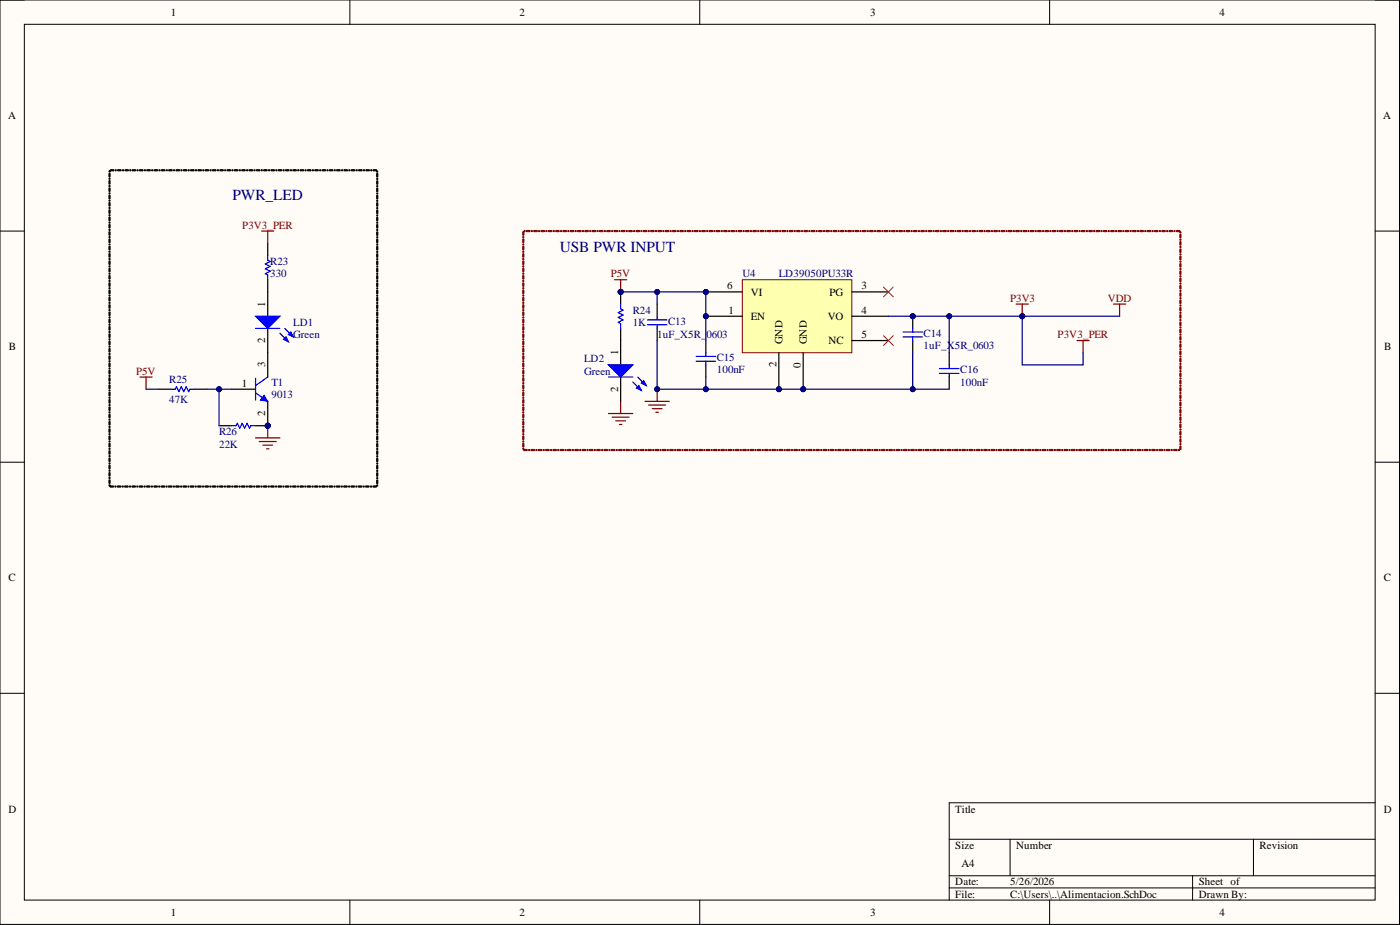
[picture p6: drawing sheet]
<svg xmlns="http://www.w3.org/2000/svg" width="292mm" height="193mm" viewBox="0 0 292 193" stroke-linecap="round" stroke-linejoin="round" font-family="sans-serif">
<defs><g id="words">
<g font-size="3.2" fill="#000080">
<text x="48.5" y="41.7">PWR_LED</text>
<text x="116.8" y="52.6">USB PWR INPUT</text>
</g>
<g font-size="2.3">
<text x="35.6" y="3.3">1</text>
<text x="108.4" y="3.3">2</text>
<text x="181.5" y="3.3">3</text>
<text x="254.4" y="3.3">4</text>
<text x="1.7" y="24.9">A</text>
<text x="288.6" y="24.9">A</text>
<text x="55.4" y="63.9" transform="rotate(-90 55.4 63.9)">1</text>
<text x="151.8" y="60.4">6</text>
<text x="152" y="65.5">1</text>
<text x="156.7" y="61.7">VI</text>
<text x="173.1" y="61.7">PG</text>
<text x="179.8" y="65.5">4</text>
<text x="179.8" y="60.4">3</text>
<text x="55.4" y="71.6" transform="rotate(-90 55.4 71.6)">2</text>
<text x="156.7" y="66.7">EN</text>
<text x="163.3" y="71.8" transform="rotate(-90 163.3 71.8)">GND</text>
<text x="168.3" y="71.8" transform="rotate(-90 168.3 71.8)">GND</text>
<text x="172.7" y="66.7">VO</text>
<text x="172.8" y="71.8">NC</text>
<text x="179.8" y="70.5">5</text>
<text x="1.9" y="73.1">B</text>
<text x="55.4" y="76.6" transform="rotate(-90 55.4 76.6)">3</text>
<text x="129" y="74.1" transform="rotate(-90 129 74.1)">1</text>
<text x="162" y="76.6" transform="rotate(-90 162 76.6)">2</text>
<text x="167.1" y="76.7" transform="rotate(-90 167.1 76.7)">0</text>
<text x="288.8" y="73.1">B</text>
<text x="50.4" y="80.7">1</text>
<text x="129" y="81.7" transform="rotate(-90 129 81.7)">2</text>
<text x="55.4" y="86.8" transform="rotate(-90 55.4 86.8)">2</text>
<text x="1.8" y="121.3">C</text>
<text x="288.7" y="121.3">C</text>
<text x="1.8" y="169.5">D</text>
<text x="199.3" y="169.5">Title</text>
<text x="288.7" y="169.5">D</text>
<text x="199.3" y="177.1">Size</text>
<text x="212" y="177.1">Number</text>
<text x="262.8" y="177.1">Revision</text>
<text x="199.3" y="184.7">Date:</text>
<text x="200.6" y="180.9">A4</text>
<text x="210.7" y="184.7">5/26/2026</text>
<text x="250.1" y="184.7">Sheet of</text>
<text x="35.6" y="191.1">1</text>
<text x="108.4" y="191.1">2</text>
<text x="181.5" y="191.1">3</text>
<text x="199.3" y="187.3">File:</text>
<text x="210.7" y="187.3">C:\Users\..\Alimentacion.SchDoc</text>
<text x="250.1" y="187.3">Drawn By:</text>
<text x="254.4" y="191.1">4</text>
</g>
<g font-size="2.3" fill="#800000">
<text x="50.5" y="47.7">P3V3_PER</text>
<text x="127.5" y="57.9">P5V</text>
<text x="210.7" y="62.9">P3V3</text>
<text x="231.1" y="62.9">VDD</text>
<text x="220.6" y="70.5">P3V3_PER</text>
<text x="28.4" y="78.2">P5V</text>
</g>
<g font-size="2.3" fill="#000080">
<text x="56.4" y="55.3">R23</text>
<text x="56.4" y="57.9">330</text>
<text x="154.9" y="57.9">U4</text>
<text x="162.5" y="57.9">LD39050PU33R</text>
<text x="132" y="65.5">R24</text>
<text x="61.2" y="68">LD1</text>
<text x="61.2" y="70.5">Green</text>
<text x="132" y="68">1K</text>
<text x="137.1" y="70.5">1uF_X5R_</text>
<text x="139.4" y="67.7">C13</text>
<text x="147.4" y="70.5">0603</text>
<text x="192.7" y="70.3">C14</text>
<text x="121.9" y="75.6">LD2</text>
<text x="149.6" y="75.4">C15</text>
<text x="149.6" y="77.9">100nF</text>
<text x="192.7" y="72.8">1uF_X5R_0603</text>
<text x="200.3" y="77.9">C16</text>
<text x="35.3" y="79.9">R25</text>
<text x="35.3" y="84">47K</text>
<text x="56.6" y="80.4">T1</text>
<text x="56.6" y="83">9013</text>
<text x="121.9" y="78.2">Green</text>
<text x="200.3" y="80.4">100nF</text>
<text x="45.7" y="90.8">R26</text>
<text x="45.7" y="93.4">22K</text>
</g>
</g></defs>
<path d="M0 0h292v192.8h-292z" fill-rule="evenodd" fill="#fffcf8"/>
<path d="M0 0h292v192.8h-292z" fill="none" stroke="#000" stroke-width=".21"/>
<path d="M5.1 5.1h281.8v182.7h-281.8z" fill-rule="evenodd" fill="#fffcf8"/>
<g fill="none" stroke="#000" stroke-width=".21">
<path d="M0 0h5.1M73 0v5.1M146 0v5.1M219 0v5.1M286.9 0h5.1v5.1M5.1 5.1h281.8v182.7h-281.8zM0 48.2h5.1M286.9 48.2h5.1M0 96.4h5.1M286.9 96.4h5.1M0 144.6h5.1M286.9 144.6h5.1"/>
<path d="M198 175.1h88.9M210.7 175.1v7.6M261.5 175.1v7.6M286.9 167.5h-88.9v20.3M73 187.8v5M146 187.8v5M198 182.7h88.9M198 185.2h88.9M219 187.8v5M248.8 182.7v5.1M292 187.8v5"/>
</g>
<path d="M212 63.4h2.6M213.3 63.4v2.6" fill="none" stroke="#800000" stroke-width=".25"/>
<circle cx="213.3" cy="66" r=".51" fill="#000080"/>
<circle cx="213.3" cy="66" r=".51" fill="none" stroke="#000080" stroke-width=".21"/>
<path d="M134.6 83.7h5M135.3 84.5h3.6M136.1 85.3h2M136.9 86h.5M137.1 81.2v2.5" fill="none" stroke="#800000" stroke-width=".25"/>
<circle cx="137.1" cy="81.2" r=".51" fill="#000080"/>
<circle cx="137.1" cy="81.2" r=".51" fill="none" stroke="#000080" stroke-width=".21"/>
<circle cx="190.4" cy="66" r=".51" fill="#000080"/>
<circle cx="190.4" cy="66" r=".51" fill="none" stroke="#000080" stroke-width=".21"/>
<path d="M190.4 66v2.5" fill="none" stroke="#000" stroke-width=".25"/>
<circle cx="190.4" cy="66" r=".51" fill="#000080"/>
<circle cx="190.4" cy="66" r=".51" fill="none" stroke="#000080" stroke-width=".21"/>
<path d="M147.3 71v2.6M147.3 76.1v2.6M190.4 71v2.6M198 73.6v2.5M198 78.7v2.5" fill="none" stroke="#000" stroke-width=".25"/>
<path d="M145.2 74.3h4.1M145.2 75.4h4.1M147.3 73.6v.7M147.3 75.4v.7M188.4 70.3h4.1M188.4 69.3h4.1M190.4 68.5v.8M190.4 70.3v.7M196 76.9h4.1M196 77.9h4.1M198 76.1v.8M198 77.9v.8" fill="none" stroke="#00f" stroke-width=".25"/>
<path d="M128.2 58.4h2.6M129.5 58.4v2.5" fill="none" stroke="#800000" stroke-width=".25"/>
<circle cx="129.5" cy="60.9" r=".51" fill="#000080"/>
<circle cx="129.5" cy="60.9" r=".51" fill="none" stroke="#000080" stroke-width=".21"/>
<path d="M232.3 63.4h2.6M233.6 63.4v2.6M127 86.3h5M127.7 87h3.6M128.5 87.8h2M129.2 88.6h.5M129.5 83.7v2.6" fill="none" stroke="#800000" stroke-width=".25"/>
<circle cx="129.5" cy="60.9" r=".51" fill="#000080"/>
<circle cx="129.5" cy="60.9" r=".51" fill="none" stroke="#000080" stroke-width=".21"/>
<path d="M129.5 60.9v2.5" fill="none" stroke="#000" stroke-width=".25"/>
<circle cx="129.5" cy="60.9" r=".51" fill="#000080"/>
<circle cx="129.5" cy="60.9" r=".51" fill="none" stroke="#000080" stroke-width=".21"/>
<path d="M129.5 68.5v2.5" fill="none" stroke="#000" stroke-width=".25"/>
<path d="M129.5 63.4v1l.5 .3-1 .5 1 .5-1 .5 1 .5-1 .5 .5 .3v1" fill="none" stroke="#00f" stroke-width=".25"/>
<circle cx="147.3" cy="66" r=".51" fill="#000080"/>
<circle cx="147.3" cy="66" r=".51" fill="none" stroke="#000080" stroke-width=".21"/>
<circle cx="162.5" cy="81.2" r=".51" fill="#000080"/>
<circle cx="162.5" cy="81.2" r=".51" fill="none" stroke="#000080" stroke-width=".21"/>
<circle cx="167.6" cy="81.2" r=".51" fill="#000080"/>
<circle cx="167.6" cy="81.2" r=".51" fill="none" stroke="#000080" stroke-width=".21"/>
<circle cx="147.3" cy="60.9" r=".51" fill="#000080"/>
<circle cx="147.3" cy="60.9" r=".51" fill="none" stroke="#000080" stroke-width=".21"/>
<path d="M154.9 58.4h22.8v15.2h-22.8z" fill-rule="evenodd" fill="#ffffb0"/>
<path d="M154.9 58.4h22.8v15.2h-22.8z" fill="none" stroke="#800000" stroke-width=".21"/>
<path d="M147.3 66h7.6" fill="none" stroke="#000" stroke-width=".25"/>
<circle cx="147.3" cy="66" r=".51" fill="#000080"/>
<circle cx="147.3" cy="66" r=".51" fill="none" stroke="#000080" stroke-width=".21"/>
<path d="M162.5 73.6v7.6" fill="none" stroke="#000" stroke-width=".25"/>
<circle cx="162.5" cy="81.2" r=".51" fill="#000080"/>
<circle cx="162.5" cy="81.2" r=".51" fill="none" stroke="#000080" stroke-width=".21"/>
<path d="M167.6 73.6v7.6M177.7 66h7.7M177.7 71h7.7" fill="none" stroke="#000" stroke-width=".25"/>
<circle cx="167.6" cy="81.2" r=".51" fill="#000080"/>
<circle cx="167.6" cy="81.2" r=".51" fill="none" stroke="#000080" stroke-width=".21"/>
<path d="M147.3 60.9h7.6" fill="none" stroke="#000" stroke-width=".25"/>
<circle cx="147.3" cy="60.9" r=".51" fill="#000080"/>
<circle cx="147.3" cy="60.9" r=".51" fill="none" stroke="#000080" stroke-width=".21"/>
<path d="M129.5 71v5.1M129.5 78.7v5M137.1 63.4v2.6M137.1 68.5v2.5M177.7 60.9h7.7" fill="none" stroke="#000" stroke-width=".25"/>
<path d="M135.1 67.7h4M135.1 66.7h4M137.1 66v.7M137.1 67.7v.8" fill="none" stroke="#00f" stroke-width=".25"/>
<path d="M184.3 59.9l2.1 2M186.4 59.9l-2.1 2" fill="none" stroke="#f00" stroke-width=".21"/>
<path d="M224.7 71h2.5M226 71v2.6" fill="none" stroke="#800000" stroke-width=".25"/>
<path d="M127 76.1h5l-2.5 2.6z" fill="#00f"/>
<path d="M127 76.1h5l-2.5 2.6zM132 79.7l1.8 1.8M133 78.7l1.8 1.7" fill="none" stroke="#00f" stroke-width=".25"/>
<path d="M132.8 80.9l.5-.5 .5 1.1z" fill="#00f"/>
<path d="M132.8 80.9l.5-.5 .5 1.1z" fill="none" stroke="#00f" stroke-width=".25"/>
<path d="M133.8 79.9l.5-.5 .5 1z" fill="#00f"/>
<path d="M55.9 53.3v1l.5 .3-1 .5 1 .5-1 .5 1 .5-1 .5 .5 .2v1.1M127 78.7h5M133.8 79.9l.5-.5 .5 1z" fill="none" stroke="#00f" stroke-width=".25"/>
<path d="M184.3 70l2.1 2.1M186.4 70l-2.1 2.1" fill="none" stroke="#f00" stroke-width=".21"/>
<path d="M55.9 50.7v2.6M55.9 58.4v7.6M55.9 68.5v5.1" fill="none" stroke="#000" stroke-width=".25"/>
<path d="M53.3 66h5.1l-2.5 2.5z" fill="#00f"/>
<path d="M53.3 66h5.1l-2.5 2.5zM58.4 69.5l1.8 1.8M59.4 68.5l1.8 1.8" fill="none" stroke="#00f" stroke-width=".25"/>
<path d="M59.2 70.8l.5-.5 .5 1z" fill="#00f"/>
<path d="M59.2 70.8l.5-.5 .5 1z" fill="none" stroke="#00f" stroke-width=".25"/>
<path d="M60.2 69.8l.5-.5 .5 1z" fill="#00f"/>
<path d="M53.3 68.5h5.1M60.2 69.8l.5-.5 .5 1z" fill="none" stroke="#00f" stroke-width=".25"/>
<path d="M53.3 91.3h5.1M54.1 92.1h3.5M54.8 92.9h2.1M55.6 93.6h.5M55.9 88.8v2.5" fill="none" stroke="#800000" stroke-width=".25"/>
<circle cx="55.9" cy="88.8" r=".51" fill="#000080"/>
<circle cx="55.9" cy="88.8" r=".51" fill="none" stroke="#000080" stroke-width=".21"/>
<circle cx="55.9" cy="88.8" r=".51" fill="#000080"/>
<circle cx="55.9" cy="88.8" r=".51" fill="none" stroke="#000080" stroke-width=".21"/>
<path d="M45.7 88.8h2.5M53.3 88.8h2.6" fill="none" stroke="#000" stroke-width=".25"/>
<circle cx="55.9" cy="88.8" r=".51" fill="#000080"/>
<circle cx="55.9" cy="88.8" r=".51" fill="none" stroke="#000080" stroke-width=".21"/>
<path d="M35.5 81.2h1.1l.2-.5 .5 1 .5-1 .5 1 .5-1 .6 1 .2-.5h1M48.2 88.8h1.1l.2-.5 .5 1 .5-1 .5 1 .5-1 .6 1 .2-.5h1" fill="none" stroke="#00f" stroke-width=".25"/>
<path d="M33 81.2h2.5M40.6 81.2h2.6" fill="none" stroke="#000" stroke-width=".25"/>
<circle cx="55.9" cy="88.8" r=".51" fill="#000080"/>
<circle cx="55.9" cy="88.8" r=".51" fill="none" stroke="#000080" stroke-width=".21"/>
<path d="M55.9 73.6v5.1M48.2 81.2h5.1M55.9 83.7v5.1" fill="none" stroke="#000" stroke-width=".25"/>
<circle cx="55.9" cy="88.8" r=".51" fill="#000080"/>
<circle cx="55.9" cy="88.8" r=".51" fill="none" stroke="#000080" stroke-width=".21"/>
<path d="M53.3 78.9v4.6M55.9 78.7l-2.6 1.7M53.3 82l2.6 1.7" fill="none" stroke="#00f" stroke-width=".25"/>
<path d="M55.1 82.5l.8 1.2-1.6-.2z" fill="#00f"/>
<path d="M55.1 82.5l.8 1.2-1.6-.2z" fill="none" stroke="#00f" stroke-width=".21"/>
<path d="M54.6 48.2h2.5M55.9 48.2v2.5M29.2 78.7h2.5M30.5 78.7v2.5" fill="none" stroke="#800000" stroke-width=".25"/>
<path d="M22.7 101.2a.15 .15 0 0 1 .3 0 .15 .15 0 0 1-.3 0zM22.8 100.1l.2 .1-.1 .7-.2-.2zM22.7 99.7a.15 .15 0 0 1 .3 0 .15 .15 0 0 1-.3 0zM22.8 98.6l.2 .1-.1 .6-.2-.1zM22.7 98.2a.15 .15 0 0 1 .3 0 .15 .15 0 0 1-.3 0zM22.8 97.1l.2 .1-.1 .6-.2-.1zM22.7 96.7a.15 .15 0 0 1 .3 0 .15 .15 0 0 1-.3 0zM22.8 95.6l.2 .1-.1 .6-.2-.1zM22.7 95.2a.15 .15 0 0 1 .3 0 .15 .15 0 0 1-.3 0zM22.8 94l.2 .1-.1 .7-.2-.2zM22.7 93.6a.15 .15 0 0 1 .3 0 .15 .15 0 0 1-.3 0zM22.8 92.5l.2 .1-.1 .6-.2-.1zM22.7 92.1a.15 .15 0 0 1 .3 0 .15 .15 0 0 1-.3 0zM22.8 91l.2 .1-.1 .6-.2-.1zM22.7 90.6a.15 .15 0 0 1 .3 0 .15 .15 0 0 1-.3 0zM22.8 89.5l.2 .1-.1 .6-.2-.1zM22.7 89.1a.15 .15 0 0 1 .3 0 .15 .15 0 0 1-.3 0zM22.8 88h.2l-.1 .7-.2-.1zM22.7 87.5a.15 .15 0 0 1 .3 0 .15 .15 0 0 1-.3 0zM22.8 86.4l.2 .1-.1 .7-.2-.2zM22.7 86a.15 .15 0 0 1 .3 0 .15 .15 0 0 1-.3 0zM22.8 84.9l.2 .1-.1 .6-.2-.1zM22.7 84.5a.15 .15 0 0 1 .3 0 .15 .15 0 0 1-.3 0zM22.8 83.4l.2 .1-.1 .6-.2-.1zM22.7 83a.15 .15 0 0 1 .3 0 .15 .15 0 0 1-.3 0zM22.8 81.9l.2 .1-.1 .6-.2-.1zM22.7 81.5a.15 .15 0 0 1 .3 0 .15 .15 0 0 1-.3 0zM22.8 80.3l.2 .1-.1 .7-.2-.2zM22.7 79.9a.15 .15 0 0 1 .3 0 .15 .15 0 0 1-.3 0zM22.8 78.8l.2 .1-.1 .6-.2-.1zM22.7 78.4a.15 .15 0 0 1 .3 0 .15 .15 0 0 1-.3 0zM22.8 77.3l.2 .1-.1 .6-.2-.1zM22.7 76.9a.15 .15 0 0 1 .3 0 .15 .15 0 0 1-.3 0zM22.8 75.8l.2 .1-.1 .6-.2-.1zM22.7 75.4a.15 .15 0 0 1 .3 0 .15 .15 0 0 1-.3 0zM22.8 74.3h.2l-.1 .7-.2-.1zM22.7 73.8a.15 .15 0 0 1 .3 0 .15 .15 0 0 1-.3 0zM22.8 72.7l.2 .1-.1 .7-.2-.2zM22.7 72.3a.15 .15 0 0 1 .3 0 .15 .15 0 0 1-.3 0zM22.8 71.2l.2 .1-.1 .6-.2-.1zM22.7 70.8a.15 .15 0 0 1 .3 0 .15 .15 0 0 1-.3 0zM22.8 69.7l.2 .1-.1 .6-.2-.1zM22.7 69.3a.15 .15 0 0 1 .3 0 .15 .15 0 0 1-.3 0zM22.8 68.2h.2l-.1 .7-.2-.1zM22.7 67.7a.15 .15 0 0 1 .3 0 .15 .15 0 0 1-.3 0zM22.8 66.6l.2 .1-.1 .7-.2-.2zM22.7 66.2a.15 .15 0 0 1 .3 0 .15 .15 0 0 1-.3 0zM22.8 65.1l.2 .1-.1 .6-.2-.1zM22.7 64.7a.15 .15 0 0 1 .3 0 .15 .15 0 0 1-.3 0zM22.8 63.6l.2 .1-.1 .6-.2-.1zM22.7 63.2a.15 .15 0 0 1 .3 0 .15 .15 0 0 1-.3 0zM22.8 62.1l.2 .1-.1 .6-.2-.1zM22.7 61.7a.15 .15 0 0 1 .3 0 .15 .15 0 0 1-.3 0zM22.8 60.5l.2 .1-.1 .7-.2-.2zM22.7 60.1a.15 .15 0 0 1 .3 0 .15 .15 0 0 1-.3 0zM22.8 59l.2 .1-.1 .6-.2-.1zM22.7 58.6a.15 .15 0 0 1 .3 0 .15 .15 0 0 1-.3 0zM22.8 57.5l.2 .1-.1 .6-.2-.1zM22.7 57.1a.15 .15 0 0 1 .3 0 .15 .15 0 0 1-.3 0zM22.8 56l.2 .1-.1 .6-.2-.1zM22.7 55.6a.15 .15 0 0 1 .3 0 .15 .15 0 0 1-.3 0zM22.8 54.5h.2l-.1 .7-.2-.1zM22.7 54a.15 .15 0 0 1 .3 0 .15 .15 0 0 1-.3 0zM22.8 52.9l.2 .1-.1 .7-.2-.2zM22.7 52.5a.15 .15 0 0 1 .3 0 .15 .15 0 0 1-.3 0zM22.8 51.4l.2 .1-.1 .6-.2-.1zM22.7 51a.15 .15 0 0 1 .3 0 .15 .15 0 0 1-.3 0zM22.8 49.9l.2 .1-.1 .6-.2-.1zM22.7 49.5a.15 .15 0 0 1 .3 0 .15 .15 0 0 1-.3 0zM22.8 48.4l.2 .1-.1 .6-.2-.1zM22.7 47.9a.15 .15 0 0 1 .3 0 .15 .15 0 0 1-.3 0zM22.8 46.8l.2 .1-.1 .7-.2-.2zM22.7 46.4a.15 .15 0 0 1 .3 0 .15 .15 0 0 1-.3 0zM22.8 45.3l.2 .1-.1 .6-.2-.1zM22.7 44.9a.15 .15 0 0 1 .3 0 .15 .15 0 0 1-.3 0zM22.8 43.8l.2 .1-.1 .6-.2-.1zM22.7 43.4a.15 .15 0 0 1 .3 0 .15 .15 0 0 1-.3 0zM22.8 42.3l.2 .1-.1 .6-.2-.1zM22.7 41.9a.15 .15 0 0 1 .3 0 .15 .15 0 0 1-.3 0zM22.8 40.8h.2l-.1 .7-.2-.2zM22.7 40.3a.15 .15 0 0 1 .3 0 .15 .15 0 0 1-.3 0zM22.8 39.2l.2 .1-.1 .7-.2-.2zM22.7 38.8a.15 .15 0 0 1 .3 0 .15 .15 0 0 1-.3 0zM22.8 37.7l.2 .1-.1 .6-.2-.1zM22.7 37.3a.15 .15 0 0 1 .3 0 .15 .15 0 0 1-.3 0zM22.8 36.2l.2 .1-.1 .6-.2-.1zM22.7 35.8a.15 .15 0 0 1 .3 0 .15 .15 0 0 1-.3 0zM23 35.4h.6l.2 .1-.7 .1zM24 35.5a.15 .15 0 0 1 .3 0 .15 .15 0 0 1-.3 0zM24.6 35.4h.6l.1 .1-.7 .1zM25.5 35.5a.15 .15 0 0 1 .3 0 .15 .15 0 0 1-.3 0zM26.1 35.4h.6l.1 .1-.6 .1zM27.1 35.5a.13 .13 0 0 1 .2 0 .13 .13 0 0 1-.2 0zM27.6 35.4h.6l.1 .1-.6 .1zM28.6 35.5a.13 .13 0 0 1 .2 0 .13 .13 0 0 1-.2 0zM29.1 35.4h.6l.1 .1-.6 .1zM30.1 35.5a.15 .15 0 0 1 .3 0 .15 .15 0 0 1-.3 0zM30.6 35.4h.6l.2 .1-.7 .1zM31.6 35.5a.15 .15 0 0 1 .3 0 .15 .15 0 0 1-.3 0zM32.2 35.4h.6l.1 .1-.6 .1zM33.2 35.5a.13 .13 0 0 1 .2 0 .13 .13 0 0 1-.2 0zM33.7 35.4h.6l.1 .1-.6 .1zM34.7 35.5a.13 .13 0 0 1 .2 0 .13 .13 0 0 1-.2 0zM35.2 35.4h.6l.1 .1-.6 .1zM36.2 35.5a.15 .15 0 0 1 .3 0 .15 .15 0 0 1-.3 0zM36.7 35.4h.6l.2 .1-.7 .1zM37.7 35.5a.15 .15 0 0 1 .3 0 .15 .15 0 0 1-.3 0zM38.3 35.4h.6l.1 .1-.6 .1zM39.2 35.5a.15 .15 0 0 1 .3 0 .15 .15 0 0 1-.3 0zM39.8 35.4h.6l.1 .1-.6 .1zM40.8 35.5a.13 .13 0 0 1 .2 0 .13 .13 0 0 1-.2 0zM41.3 35.4h.6l.1 .1-.6 .1zM42.3 35.5a.13 .13 0 0 1 .2 0 .13 .13 0 0 1-.2 0zM42.8 35.4h.6l.2 .1-.7 .1zM43.8 35.5a.15 .15 0 0 1 .3 0 .15 .15 0 0 1-.3 0zM44.4 35.4h.6l.1 .1-.7 .1zM45.3 35.5a.15 .15 0 0 1 .3 0 .15 .15 0 0 1-.3 0zM45.9 35.4h.6l.1 .1-.6 .1zM46.9 35.5a.13 .13 0 0 1 .2 0 .13 .13 0 0 1-.2 0zM47.4 35.4h.6l.1 .1-.6 .1zM48.4 35.5a.13 .13 0 0 1 .2 0 .13 .13 0 0 1-.2 0zM48.9 35.4h.6l.2 .1-.7 .1zM49.9 35.5a.15 .15 0 0 1 .3 0 .15 .15 0 0 1-.3 0zM50.5 35.4h.6l.1 .1-.7 .1zM51.4 35.5a.15 .15 0 0 1 .3 0 .15 .15 0 0 1-.3 0zM52 35.4h.6l.1 .1-.6 .1zM53 35.5a.13 .13 0 0 1 .2 0 .13 .13 0 0 1-.2 0zM53.5 35.4h.6l.1 .1-.6 .1zM54.5 35.5a.13 .13 0 0 1 .2 0 .13 .13 0 0 1-.2 0zM55 35.4h.6l.2 .1-.7 .1zM56 35.5a.15 .15 0 0 1 .3 0 .15 .15 0 0 1-.3 0zM56.6 35.4h.6l.1 .1-.7 .1zM57.5 35.5a.15 .15 0 0 1 .3 0 .15 .15 0 0 1-.3 0zM58.1 35.4h.6l.1 .1-.6 .1zM59.1 35.5a.13 .13 0 0 1 .2 0 .13 .13 0 0 1-.2 0zM59.6 35.4h.6l.1 .1-.6 .1zM60.6 35.5a.13 .13 0 0 1 .2 0 .13 .13 0 0 1-.2 0zM61.1 35.4h.6l.1 .1-.6 .1zM62.1 35.5a.15 .15 0 0 1 .3 0 .15 .15 0 0 1-.3 0zM62.6 35.4h.6l.2 .1-.7 .1zM63.6 35.5a.15 .15 0 0 1 .3 0 .15 .15 0 0 1-.3 0zM64.2 35.4h.6l.1 .1-.6 .1zM65.1 35.5a.15 .15 0 0 1 .3 0 .15 .15 0 0 1-.3 0zM65.7 35.4h.6l.1 .1-.6 .1zM66.7 35.5a.13 .13 0 0 1 .2 0 .13 .13 0 0 1-.2 0zM67.2 35.4h.6l.1 .1-.6 .1zM68.2 35.5a.13 .13 0 0 1 .2 0 .13 .13 0 0 1-.2 0zM68.7 35.4h.6l.2 .1-.7 .1zM69.7 35.5a.15 .15 0 0 1 .3 0 .15 .15 0 0 1-.3 0zM70.3 35.4h.6l.1 .1-.6 .1zM71.2 35.5a.15 .15 0 0 1 .3 0 .15 .15 0 0 1-.3 0zM71.8 35.4h.6l.1 .1-.6 .1zM72.8 35.5a.13 .13 0 0 1 .2 0 .13 .13 0 0 1-.2 0zM73.3 35.4h.6l.1 .1-.6 .1zM74.3 35.5a.13 .13 0 0 1 .2 0 .13 .13 0 0 1-.2 0zM74.8 35.4h.6l.2 .1-.7 .1zM75.8 35.5a.15 .15 0 0 1 .3 0 .15 .15 0 0 1-.3 0zM76.4 35.4h.6l.1 .1-.7 .1zM77.3 35.5a.15 .15 0 0 1 .3 0 .15 .15 0 0 1-.3 0zM77.9 35.4h.6l.1 .1-.6 .1zM78.6 35.8a.13 .13 0 0 1 .2 0 .13 .13 0 0 1-.2 0zM78.6 36.2l.2 .1-.1 .6-.1-.1zM78.6 37.3a.13 .13 0 0 1 .2 0 .13 .13 0 0 1-.2 0zM78.6 37.7l.2 .1-.1 .7-.1-.2zM78.6 38.8a.13 .13 0 0 1 .2 0 .13 .13 0 0 1-.2 0zM78.6 39.3l.2 .1-.1 .6-.1-.1zM78.6 40.4a.13 .13 0 0 1 .2 0 .13 .13 0 0 1-.2 0zM78.6 40.8l.2 .1-.1 .6-.1-.1zM78.6 41.9a.13 .13 0 0 1 .2 0 .13 .13 0 0 1-.2 0zM78.6 42.3l.2 .1-.1 .6-.1-.1zM78.6 43.4a.13 .13 0 0 1 .2 0 .13 .13 0 0 1-.2 0zM78.6 43.8l.2 .1-.1 .7-.1-.2zM78.6 44.9a.13 .13 0 0 1 .2 0 .13 .13 0 0 1-.2 0zM78.6 45.4h.2l-.1 .7-.1-.1zM78.6 46.5a.13 .13 0 0 1 .2 0 .13 .13 0 0 1-.2 0zM78.6 46.9l.2 .1-.1 .6-.1-.1zM78.6 48a.13 .13 0 0 1 .2 0 .13 .13 0 0 1-.2 0zM78.6 48.4l.2 .1-.1 .6-.1-.1zM78.6 49.5a.13 .13 0 0 1 .2 0 .13 .13 0 0 1-.2 0zM78.6 49.9l.2 .1-.1 .6-.1-.1zM78.6 51a.13 .13 0 0 1 .2 0 .13 .13 0 0 1-.2 0zM78.6 51.4l.2 .1-.1 .7-.1-.2zM78.6 52.5a.13 .13 0 0 1 .2 0 .13 .13 0 0 1-.2 0zM78.6 53l.2 .1-.1 .6-.1-.1zM78.6 54.1a.13 .13 0 0 1 .2 0 .13 .13 0 0 1-.2 0zM78.6 54.5l.2 .1-.1 .6-.1-.1zM78.6 55.6a.13 .13 0 0 1 .2 0 .13 .13 0 0 1-.2 0zM78.6 56l.2 .1-.1 .6-.1-.1zM78.6 57.1a.13 .13 0 0 1 .2 0 .13 .13 0 0 1-.2 0zM78.6 57.5l.2 .1-.1 .7-.1-.2zM78.6 58.6a.13 .13 0 0 1 .2 0 .13 .13 0 0 1-.2 0zM78.6 59.1h.2l-.1 .7-.1-.1zM78.6 60.2a.13 .13 0 0 1 .2 0 .13 .13 0 0 1-.2 0zM78.6 60.6l.2 .1-.1 .6-.1-.1zM78.6 61.7a.13 .13 0 0 1 .2 0 .13 .13 0 0 1-.2 0zM78.6 62.1l.2 .1-.1 .6-.1-.1zM78.6 63.2a.13 .13 0 0 1 .2 0 .13 .13 0 0 1-.2 0zM78.6 63.6l.2 .1-.1 .6-.1-.1zM78.6 64.7a.13 .13 0 0 1 .2 0 .13 .13 0 0 1-.2 0zM78.6 65.1l.2 .1-.1 .7-.1-.2zM78.6 66.3a.13 .13 0 0 1 .2 0 .13 .13 0 0 1-.2 0zM78.6 66.7l.2 .1-.1 .6-.1-.1zM78.6 67.8a.13 .13 0 0 1 .2 0 .13 .13 0 0 1-.2 0zM78.6 68.2l.2 .1-.1 .6-.1-.1zM78.6 69.3a.13 .13 0 0 1 .2 0 .13 .13 0 0 1-.2 0zM78.6 69.7l.2 .1-.1 .6-.1-.1zM78.6 70.8a.13 .13 0 0 1 .2 0 .13 .13 0 0 1-.2 0zM78.6 71.2l.2 .1-.1 .7-.1-.2zM78.6 72.3a.13 .13 0 0 1 .2 0 .13 .13 0 0 1-.2 0zM78.6 72.8l.2 .1-.1 .6-.1-.1zM78.6 73.9a.13 .13 0 0 1 .2 0 .13 .13 0 0 1-.2 0zM78.6 74.3l.2 .1-.1 .6-.1-.1zM78.6 75.4a.13 .13 0 0 1 .2 0 .13 .13 0 0 1-.2 0zM78.6 75.8l.2 .1-.1 .6-.1-.1zM78.6 76.9a.13 .13 0 0 1 .2 0 .13 .13 0 0 1-.2 0zM78.6 77.3l.2 .1-.1 .7-.1-.2zM78.6 78.4a.13 .13 0 0 1 .2 0 .13 .13 0 0 1-.2 0zM78.6 78.9h.2l-.1 .7-.1-.1zM78.6 80a.13 .13 0 0 1 .2 0 .13 .13 0 0 1-.2 0zM78.6 80.4l.2 .1-.1 .6-.1-.1zM78.6 81.5a.13 .13 0 0 1 .2 0 .13 .13 0 0 1-.2 0zM78.6 81.9l.2 .1-.1 .6-.1-.1zM78.6 83a.13 .13 0 0 1 .2 0 .13 .13 0 0 1-.2 0zM78.6 83.4l.2 .1-.1 .6-.1-.1zM78.6 84.5a.13 .13 0 0 1 .2 0 .13 .13 0 0 1-.2 0zM78.6 84.9l.2 .1-.1 .7-.1-.2zM78.6 86a.13 .13 0 0 1 .2 0 .13 .13 0 0 1-.2 0zM78.6 86.5l.2 .1-.1 .6-.1-.1zM78.6 87.6a.13 .13 0 0 1 .2 0 .13 .13 0 0 1-.2 0zM78.6 88l.2 .1-.1 .6-.1-.1zM78.6 89.1a.13 .13 0 0 1 .2 0 .13 .13 0 0 1-.2 0zM78.6 89.5l.2 .1-.1 .6-.1-.1zM78.6 90.6a.13 .13 0 0 1 .2 0 .13 .13 0 0 1-.2 0zM78.6 91l.2 .1-.1 .7-.1-.2zM78.6 92.1a.13 .13 0 0 1 .2 0 .13 .13 0 0 1-.2 0zM78.6 92.6h.2l-.1 .7-.1-.1zM78.6 93.7a.13 .13 0 0 1 .2 0 .13 .13 0 0 1-.2 0zM78.6 94.1l.2 .1-.1 .6-.1-.1zM78.6 95.2a.13 .13 0 0 1 .2 0 .13 .13 0 0 1-.2 0zM78.6 95.6l.2 .1-.1 .6-.1-.1zM78.6 96.7a.13 .13 0 0 1 .2 0 .13 .13 0 0 1-.2 0zM78.6 97.1l.2 .1-.1 .6-.1-.1zM78.6 98.2a.13 .13 0 0 1 .2 0 .13 .13 0 0 1-.2 0zM78.6 98.6l.2 .1-.1 .7-.1-.2zM78.6 99.8a.13 .13 0 0 1 .2 0 .13 .13 0 0 1-.2 0zM78.6 100.2l.2 .1-.1 .6-.1-.1zM78.6 101.3a.13 .13 0 0 1 .2 0 .13 .13 0 0 1-.2 0zM77.8 101.4h.6l.2 .1-.7 .1zM77.3 101.5a.13 .13 0 0 1 .2 0 .13 .13 0 0 1-.2 0zM76.3 101.4h.6l.1 .1-.6 .1zM75.8 101.5a.13 .13 0 0 1 .2 0 .13 .13 0 0 1-.2 0zM74.8 101.4h.6l.1 .1-.6 .1zM74.2 101.5a.15 .15 0 0 1 .3 0 .15 .15 0 0 1-.3 0zM73.3 101.4h.6l.1 .1-.7 .1zM72.7 101.5a.15 .15 0 0 1 .3 0 .15 .15 0 0 1-.3 0zM71.7 101.4h.6l.2 .1-.7 .1zM71.2 101.5a.13 .13 0 0 1 .2 0 .13 .13 0 0 1-.2 0zM70.2 101.4h.6l.1 .1-.6 .1zM69.7 101.5a.13 .13 0 0 1 .2 0 .13 .13 0 0 1-.2 0zM68.7 101.4h.6l.1 .1-.6 .1zM68.1 101.5a.15 .15 0 0 1 .3 0 .15 .15 0 0 1-.3 0zM67.2 101.4h.6l.1 .1-.6 .1zM66.6 101.5a.15 .15 0 0 1 .3 0 .15 .15 0 0 1-.3 0zM65.6 101.4h.6l.2 .1-.7 .1zM65.1 101.5a.13 .13 0 0 1 .2 0 .13 .13 0 0 1-.2 0zM64.1 101.4h.6l.1 .1-.6 .1zM63.6 101.5a.13 .13 0 0 1 .2 0 .13 .13 0 0 1-.2 0zM62.6 101.4h.6l.1 .1-.6 .1zM62 101.5a.15 .15 0 0 1 .3 0 .15 .15 0 0 1-.3 0zM61.1 101.4h.6l.1 .1-.6 .1zM60.5 101.5a.15 .15 0 0 1 .3 0 .15 .15 0 0 1-.3 0zM59.5 101.4h.6l.2 .1-.7 .1zM59 101.5a.15 .15 0 0 1 .3 0 .15 .15 0 0 1-.3 0zM58 101.4h.6l.1 .1-.6 .1zM57.5 101.5a.13 .13 0 0 1 .2 0 .13 .13 0 0 1-.2 0zM56.5 101.4h.6l.1 .1-.6 .1zM56 101.5a.13 .13 0 0 1 .2 0 .13 .13 0 0 1-.2 0zM55 101.4h.6l.1 .1-.6 .1zM54.4 101.5a.15 .15 0 0 1 .3 0 .15 .15 0 0 1-.3 0zM53.5 101.4h.6l.1 .1-.7 .1zM52.9 101.5a.15 .15 0 0 1 .3 0 .15 .15 0 0 1-.3 0zM51.9 101.4h.6l.2 .1-.7 .1zM51.4 101.5a.13 .13 0 0 1 .2 0 .13 .13 0 0 1-.2 0zM50.4 101.4h.6l.1 .1-.6 .1zM49.9 101.5a.13 .13 0 0 1 .2 0 .13 .13 0 0 1-.2 0zM48.9 101.4h.6l.1 .1-.6 .1zM48.3 101.5a.15 .15 0 0 1 .3 0 .15 .15 0 0 1-.3 0zM47.4 101.4h.6l.1 .1-.7 .1zM46.8 101.5a.15 .15 0 0 1 .3 0 .15 .15 0 0 1-.3 0zM45.8 101.4h.6l.2 .1-.7 .1zM45.3 101.5a.13 .13 0 0 1 .2 0 .13 .13 0 0 1-.2 0zM44.3 101.4h.6l.1 .1-.6 .1zM43.8 101.5a.13 .13 0 0 1 .2 0 .13 .13 0 0 1-.2 0zM42.8 101.4h.6l.1 .1-.6 .1zM42.2 101.5a.15 .15 0 0 1 .3 0 .15 .15 0 0 1-.3 0zM41.3 101.4h.6l.1 .1-.7 .1zM40.7 101.5a.15 .15 0 0 1 .3 0 .15 .15 0 0 1-.3 0zM39.7 101.4h.6l.2 .1-.7 .1zM39.2 101.5a.13 .13 0 0 1 .2 0 .13 .13 0 0 1-.2 0zM38.2 101.4h.6l.1 .1-.6 .1zM37.7 101.5a.13 .13 0 0 1 .2 0 .13 .13 0 0 1-.2 0zM36.7 101.4h.6l.1 .1-.6 .1zM36.1 101.5a.15 .15 0 0 1 .3 0 .15 .15 0 0 1-.3 0zM35.2 101.4h.6l.1 .1-.6 .1zM34.6 101.5a.15 .15 0 0 1 .3 0 .15 .15 0 0 1-.3 0zM33.6 101.4h.6l.2 .1-.7 .1zM33.1 101.5a.15 .15 0 0 1 .3 0 .15 .15 0 0 1-.3 0zM32.1 101.4h.6l.1 .1-.6 .1zM31.6 101.5a.13 .13 0 0 1 .2 0 .13 .13 0 0 1-.2 0zM30.6 101.4h.6l.1 .1-.6 .1zM30.1 101.5a.13 .13 0 0 1 .2 0 .13 .13 0 0 1-.2 0zM29.1 101.4h.6l.1 .1-.6 .1zM28.5 101.5a.15 .15 0 0 1 .3 0 .15 .15 0 0 1-.3 0zM27.5 101.4h.6l.2 .1-.7 .1zM27 101.5a.15 .15 0 0 1 .3 0 .15 .15 0 0 1-.3 0zM26 101.4h.6l.2 .1-.7 .1zM25.5 101.5a.13 .13 0 0 1 .2 0 .13 .13 0 0 1-.2 0zM24.5 101.4h.6l.1 .1-.6 .1zM24 101.5a.13 .13 0 0 1 .2 0 .13 .13 0 0 1-.2 0zM23 101.4h.6l.1 .1-.6 .1z" fill="#000" stroke="#000" stroke-width=".21"/>
<path d="M109.1 93.6a.13 .13 0 0 1 .2 0 .13 .13 0 0 1-.2 0zM109.1 92.5l.2 .1-.1 .6-.1-.1zM109.1 92.1a.13 .13 0 0 1 .2 0 .13 .13 0 0 1-.2 0zM109.1 91l.2 .1-.1 .6-.1-.1zM109.1 90.6a.13 .13 0 0 1 .2 0 .13 .13 0 0 1-.2 0zM109.1 89.5l.2 .1-.1 .6-.1-.1zM109.1 89.1a.13 .13 0 0 1 .2 0 .13 .13 0 0 1-.2 0zM109.1 88h.2l-.1 .7-.1-.1zM109.1 87.5a.13 .13 0 0 1 .2 0 .13 .13 0 0 1-.2 0zM109.1 86.4l.2 .1-.1 .7-.1-.2zM109.1 86a.13 .13 0 0 1 .2 0 .13 .13 0 0 1-.2 0zM109.1 84.9l.2 .1-.1 .6-.1-.1zM109.1 84.5a.13 .13 0 0 1 .2 0 .13 .13 0 0 1-.2 0zM109.1 83.4l.2 .1-.1 .6-.1-.1zM109.1 83a.13 .13 0 0 1 .2 0 .13 .13 0 0 1-.2 0zM109.1 81.9l.2 .1-.1 .6-.1-.1zM109.1 81.5a.13 .13 0 0 1 .2 0 .13 .13 0 0 1-.2 0zM109.1 80.3l.2 .1-.1 .7-.1-.2zM109.1 79.9a.13 .13 0 0 1 .2 0 .13 .13 0 0 1-.2 0zM109.1 78.8l.2 .1-.1 .6-.1-.1zM109.1 78.4a.13 .13 0 0 1 .2 0 .13 .13 0 0 1-.2 0zM109.1 77.3l.2 .1-.1 .6-.1-.1zM109.1 76.9a.13 .13 0 0 1 .2 0 .13 .13 0 0 1-.2 0zM109.1 75.8l.2 .1-.1 .6-.1-.1zM109.1 75.4a.13 .13 0 0 1 .2 0 .13 .13 0 0 1-.2 0zM109.1 74.3h.2l-.1 .7-.1-.1zM109.1 73.8a.13 .13 0 0 1 .2 0 .13 .13 0 0 1-.2 0zM109.1 72.7l.2 .1-.1 .7-.1-.2zM109.1 72.3a.13 .13 0 0 1 .2 0 .13 .13 0 0 1-.2 0zM109.1 71.2l.2 .1-.1 .6-.1-.1zM109.1 70.8a.13 .13 0 0 1 .2 0 .13 .13 0 0 1-.2 0zM109.1 69.7l.2 .1-.1 .6-.1-.1zM109.1 69.3a.13 .13 0 0 1 .2 0 .13 .13 0 0 1-.2 0zM109.1 68.2l.2 .1-.1 .6-.1-.1zM109.1 67.7a.13 .13 0 0 1 .2 0 .13 .13 0 0 1-.2 0zM109.1 66.6l.2 .1-.1 .7-.1-.2zM109.1 66.2a.13 .13 0 0 1 .2 0 .13 .13 0 0 1-.2 0zM109.1 65.1l.2 .1-.1 .6-.1-.1zM109.1 64.7a.13 .13 0 0 1 .2 0 .13 .13 0 0 1-.2 0zM109.1 63.6l.2 .1-.1 .6-.1-.1zM109.1 63.2a.13 .13 0 0 1 .2 0 .13 .13 0 0 1-.2 0zM109.1 62.1l.2 .1-.1 .6-.1-.1zM109.1 61.7a.13 .13 0 0 1 .2 0 .13 .13 0 0 1-.2 0zM109.1 60.6h.2l-.1 .7-.1-.1zM109.1 60.1a.13 .13 0 0 1 .2 0 .13 .13 0 0 1-.2 0zM109.1 59l.2 .1-.1 .7-.1-.2zM109.1 58.6a.13 .13 0 0 1 .2 0 .13 .13 0 0 1-.2 0zM109.1 57.5l.2 .1-.1 .6-.1-.1zM109.1 57.1a.13 .13 0 0 1 .2 0 .13 .13 0 0 1-.2 0zM109.1 56l.2 .1-.1 .6-.1-.1zM109.1 55.6a.13 .13 0 0 1 .2 0 .13 .13 0 0 1-.2 0zM109.1 54.5l.2 .1-.1 .6-.1-.1zM109.1 54a.13 .13 0 0 1 .2 0 .13 .13 0 0 1-.2 0zM109.1 52.9l.2 .1-.1 .7-.1-.2zM109.1 52.5a.13 .13 0 0 1 .2 0 .13 .13 0 0 1-.2 0zM109.1 51.4l.2 .1-.1 .6-.1-.1zM109.1 51a.13 .13 0 0 1 .2 0 .13 .13 0 0 1-.2 0zM109.1 49.9l.2 .1-.1 .6-.1-.1zM109.1 49.5a.13 .13 0 0 1 .2 0 .13 .13 0 0 1-.2 0zM109.1 48.4l.2 .1-.1 .6-.1-.1zM109.3 48.2a.15 .15 0 0 1 .3 0 .15 .15 0 0 1-.3 0zM109.9 48.1h.6l.1 .1-.6 .1zM110.8 48.2a.15 .15 0 0 1 .3 0 .15 .15 0 0 1-.3 0zM111.4 48.1h.6l.1 .1-.6 .1zM112.4 48.2a.13 .13 0 0 1 .2 0 .13 .13 0 0 1-.2 0zM112.9 48.1h.6l.1 .1-.6 .1zM113.9 48.2a.13 .13 0 0 1 .2 0 .13 .13 0 0 1-.2 0zM114.4 48.1h.6l.2 .1-.7 .1zM115.4 48.2a.15 .15 0 0 1 .3 0 .15 .15 0 0 1-.3 0zM116 48.1h.6l.1 .1-.7 .1zM116.9 48.2a.15 .15 0 0 1 .3 0 .15 .15 0 0 1-.3 0zM117.5 48.1h.6l.1 .1-.6 .1zM118.5 48.2a.13 .13 0 0 1 .2 0 .13 .13 0 0 1-.2 0zM119 48.1h.6l.1 .1-.6 .1zM120 48.2a.13 .13 0 0 1 .2 0 .13 .13 0 0 1-.2 0zM120.5 48.1h.6l.2 .1-.7 .1zM121.5 48.2a.15 .15 0 0 1 .3 0 .15 .15 0 0 1-.3 0zM122.1 48.1h.5l.2 .1-.7 .1zM123 48.2a.15 .15 0 0 1 .3 0 .15 .15 0 0 1-.3 0zM123.6 48.1h.6l.1 .1-.6 .1zM124.6 48.2a.13 .13 0 0 1 .2 0 .13 .13 0 0 1-.2 0zM125.1 48.1h.6l.1 .1-.6 .1zM126.1 48.2a.13 .13 0 0 1 .2 0 .13 .13 0 0 1-.2 0zM126.6 48.1h.6l.1 .1-.6 .1zM127.6 48.2a.15 .15 0 0 1 .3 0 .15 .15 0 0 1-.3 0zM128.2 48.1h.6l.1 .1-.7 .1zM129.1 48.2a.15 .15 0 0 1 .3 0 .15 .15 0 0 1-.3 0zM129.7 48.1h.6l.1 .1-.6 .1zM130.7 48.2a.13 .13 0 0 1 .2 0 .13 .13 0 0 1-.2 0zM131.2 48.1h.6l.1 .1-.6 .1zM132.2 48.2a.13 .13 0 0 1 .2 0 .13 .13 0 0 1-.2 0zM132.7 48.1h.6l.1 .1-.6 .1zM133.7 48.2a.15 .15 0 0 1 .3 0 .15 .15 0 0 1-.3 0zM134.2 48.1h.6l.2 .1-.7 .1zM135.2 48.2a.15 .15 0 0 1 .3 0 .15 .15 0 0 1-.3 0zM135.8 48.1h.6l.1 .1-.6 .1zM136.7 48.2a.15 .15 0 0 1 .3 0 .15 .15 0 0 1-.3 0zM137.3 48.1h.6l.1 .1-.6 .1zM138.3 48.2a.13 .13 0 0 1 .2 0 .13 .13 0 0 1-.2 0zM138.8 48.1h.6l.1 .1-.6 .1zM139.8 48.2a.15 .15 0 0 1 .3 0 .15 .15 0 0 1-.3 0zM140.3 48.1h.6l.2 .1-.7 .1zM141.3 48.2a.15 .15 0 0 1 .3 0 .15 .15 0 0 1-.3 0zM141.9 48.1h.6l.1 .1-.6 .1zM142.8 48.2a.15 .15 0 0 1 .3 0 .15 .15 0 0 1-.3 0zM143.4 48.1h.6l.1 .1-.6 .1zM144.4 48.2a.13 .13 0 0 1 .2 0 .13 .13 0 0 1-.2 0zM144.9 48.1h.6l.1 .1-.6 .1zM145.9 48.2a.13 .13 0 0 1 .2 0 .13 .13 0 0 1-.2 0zM146.4 48.1h.6l.2 .1-.7 .1zM147.4 48.2a.15 .15 0 0 1 .3 0 .15 .15 0 0 1-.3 0zM148 48.1h.6l.1 .1-.7 .1zM148.9 48.2a.15 .15 0 0 1 .3 0 .15 .15 0 0 1-.3 0zM149.5 48.1h.6l.1 .1-.6 .1zM150.5 48.2a.13 .13 0 0 1 .2 0 .13 .13 0 0 1-.2 0zM151 48.1h.6l.1 .1-.6 .1zM152 48.2a.13 .13 0 0 1 .2 0 .13 .13 0 0 1-.2 0zM152.5 48.1h.6l.2 .1-.7 .1zM153.5 48.2a.15 .15 0 0 1 .3 0 .15 .15 0 0 1-.3 0zM154.1 48.1h.6l.1 .1-.7 .1zM155 48.2a.15 .15 0 0 1 .3 0 .15 .15 0 0 1-.3 0zM155.6 48.1h.6l.1 .1-.6 .1zM156.6 48.2a.13 .13 0 0 1 .2 0 .13 .13 0 0 1-.2 0zM157.1 48.1h.6l.1 .1-.6 .1zM158.1 48.2a.13 .13 0 0 1 .2 0 .13 .13 0 0 1-.2 0zM158.6 48.1h.6l.1 .1-.6 .1zM159.6 48.2a.15 .15 0 0 1 .3 0 .15 .15 0 0 1-.3 0zM160.1 48.1h.6l.2 .1-.7 .1zM161.1 48.2a.15 .15 0 0 1 .3 0 .15 .15 0 0 1-.3 0zM161.7 48.1h.6l.1 .1-.6 .1zM162.6 48.2a.15 .15 0 0 1 .3 0 .15 .15 0 0 1-.3 0zM163.2 48.1h.6l.1 .1-.6 .1zM164.2 48.2a.13 .13 0 0 1 .2 0 .13 .13 0 0 1-.2 0zM164.7 48.1h.6l.1 .1-.6 .1zM165.7 48.2a.13 .13 0 0 1 .2 0 .13 .13 0 0 1-.2 0zM166.2 48.1h.6l.2 .1-.7 .1zM167.2 48.2a.15 .15 0 0 1 .3 0 .15 .15 0 0 1-.3 0zM167.8 48.1h.6l.1 .1-.6 .1zM168.7 48.2a.15 .15 0 0 1 .3 0 .15 .15 0 0 1-.3 0zM169.3 48.1h.6l.1 .1-.6 .1zM170.3 48.2a.13 .13 0 0 1 .2 0 .13 .13 0 0 1-.2 0zM170.8 48.1h.6l.1 .1-.6 .1zM171.8 48.2a.13 .13 0 0 1 .2 0 .13 .13 0 0 1-.2 0zM172.3 48.1h.6l.2 .1-.7 .1zM173.3 48.2a.15 .15 0 0 1 .3 0 .15 .15 0 0 1-.3 0zM173.9 48.1h.6l.1 .1-.7 .1zM174.8 48.2a.15 .15 0 0 1 .3 0 .15 .15 0 0 1-.3 0zM175.4 48.1h.6l.1 .1-.6 .1zM176.4 48.2a.13 .13 0 0 1 .2 0 .13 .13 0 0 1-.2 0zM176.9 48.1h.6l.1 .1-.6 .1zM177.9 48.2a.13 .13 0 0 1 .2 0 .13 .13 0 0 1-.2 0zM178.4 48.1h.6l.2 .1-.7 .1zM179.4 48.2a.15 .15 0 0 1 .3 0 .15 .15 0 0 1-.3 0zM180 48.1h.5l.2 .1-.7 .1zM180.9 48.2a.15 .15 0 0 1 .3 0 .15 .15 0 0 1-.3 0zM181.5 48.1h.6l.1 .1-.6 .1zM182.5 48.2a.13 .13 0 0 1 .2 0 .13 .13 0 0 1-.2 0zM183 48.1h.6l.1 .1-.6 .1zM184 48.2a.13 .13 0 0 1 .2 0 .13 .13 0 0 1-.2 0zM184.5 48.1h.6l.1 .1-.6 .1zM185.5 48.2a.15 .15 0 0 1 .3 0 .15 .15 0 0 1-.3 0zM186 48.1h.6l.2 .1-.7 .1zM187 48.2a.15 .15 0 0 1 .3 0 .15 .15 0 0 1-.3 0zM187.6 48.1h.6l.1 .1-.6 .1zM188.5 48.2a.15 .15 0 0 1 .3 0 .15 .15 0 0 1-.3 0zM189.1 48.1h.6l.1 .1-.6 .1zM190.1 48.2a.13 .13 0 0 1 .2 0 .13 .13 0 0 1-.2 0zM190.6 48.1h.6l.1 .1-.6 .1zM191.6 48.2a.15 .15 0 0 1 .3 0 .15 .15 0 0 1-.3 0zM192.1 48.1h.6l.2 .1-.7 .1zM193.1 48.2a.15 .15 0 0 1 .3 0 .15 .15 0 0 1-.3 0zM193.7 48.1h.6l.1 .1-.6 .1zM194.7 48.2a.13 .13 0 0 1 .2 0 .13 .13 0 0 1-.2 0zM195.2 48.1h.6l.1 .1-.6 .1zM196.2 48.2a.13 .13 0 0 1 .2 0 .13 .13 0 0 1-.2 0zM196.7 48.1h.6l.1 .1-.6 .1zM197.7 48.2a.15 .15 0 0 1 .3 0 .15 .15 0 0 1-.3 0zM198.2 48.1h.6l.2 .1-.7 .1zM199.2 48.2a.15 .15 0 0 1 .3 0 .15 .15 0 0 1-.3 0zM199.8 48.1h.6l.1 .1-.6 .1zM200.7 48.2a.15 .15 0 0 1 .3 0 .15 .15 0 0 1-.3 0zM201.3 48.1h.6l.1 .1-.6 .1zM202.3 48.2a.13 .13 0 0 1 .2 0 .13 .13 0 0 1-.2 0zM202.8 48.1h.6l.1 .1-.6 .1zM203.8 48.2a.13 .13 0 0 1 .2 0 .13 .13 0 0 1-.2 0zM204.3 48.1h.6l.2 .1-.7 .1zM205.3 48.2a.15 .15 0 0 1 .3 0 .15 .15 0 0 1-.3 0zM205.9 48.1h.6l.1 .1-.6 .1zM206.8 48.2a.15 .15 0 0 1 .3 0 .15 .15 0 0 1-.3 0zM207.4 48.1h.6l.1 .1-.6 .1zM208.4 48.2a.13 .13 0 0 1 .2 0 .13 .13 0 0 1-.2 0zM208.9 48.1h.6l.1 .1-.6 .1zM209.9 48.2a.13 .13 0 0 1 .2 0 .13 .13 0 0 1-.2 0zM210.4 48.1h.6l.2 .1-.7 .1zM211.4 48.2a.15 .15 0 0 1 .3 0 .15 .15 0 0 1-.3 0zM212 48.1h.6l.1 .1-.7 .1zM212.9 48.2a.15 .15 0 0 1 .3 0 .15 .15 0 0 1-.3 0zM213.5 48.1h.6l.1 .1-.6 .1zM214.5 48.2a.13 .13 0 0 1 .2 0 .13 .13 0 0 1-.2 0zM215 48.1h.6l.1 .1-.6 .1zM216 48.2a.13 .13 0 0 1 .2 0 .13 .13 0 0 1-.2 0zM216.5 48.1h.6l.1 .1-.6 .1zM217.5 48.2a.15 .15 0 0 1 .3 0 .15 .15 0 0 1-.3 0zM218 48.1h.6l.2 .1-.7 .1zM219 48.2a.15 .15 0 0 1 .3 0 .15 .15 0 0 1-.3 0zM219.6 48.1h.6l.1 .1-.6 .1zM220.5 48.2a.15 .15 0 0 1 .3 0 .15 .15 0 0 1-.3 0zM221.1 48.1h.6l.1 .1-.6 .1zM222.1 48.2a.13 .13 0 0 1 .2 0 .13 .13 0 0 1-.2 0zM222.6 48.1h.6l.1 .1-.6 .1zM223.6 48.2a.15 .15 0 0 1 .3 0 .15 .15 0 0 1-.3 0zM224.1 48.1h.6l.2 .1-.7 .1zM225.1 48.2a.15 .15 0 0 1 .3 0 .15 .15 0 0 1-.3 0zM225.7 48.1h.6l.1 .1-.6 .1zM226.6 48.2a.15 .15 0 0 1 .3 0 .15 .15 0 0 1-.3 0zM227.2 48.1h.6l.1 .1-.6 .1zM228.2 48.2a.13 .13 0 0 1 .2 0 .13 .13 0 0 1-.2 0zM228.7 48.1h.6l.1 .1-.6 .1zM229.7 48.2a.13 .13 0 0 1 .2 0 .13 .13 0 0 1-.2 0zM230.2 48.1h.6l.2 .1-.7 .1zM231.2 48.2a.15 .15 0 0 1 .3 0 .15 .15 0 0 1-.3 0zM231.8 48.1h.6l.1 .1-.7 .1zM232.7 48.2a.15 .15 0 0 1 .3 0 .15 .15 0 0 1-.3 0zM233.3 48.1h.6l.1 .1-.6 .1zM234.3 48.2a.13 .13 0 0 1 .2 0 .13 .13 0 0 1-.2 0zM234.8 48.1h.6l.1 .1-.6 .1zM235.8 48.2a.13 .13 0 0 1 .2 0 .13 .13 0 0 1-.2 0zM236.3 48.1h.6l.2 .1-.7 .1zM237.3 48.2a.15 .15 0 0 1 .3 0 .15 .15 0 0 1-.3 0zM237.9 48.1h.6l.1 .1-.7 .1zM238.8 48.2a.15 .15 0 0 1 .3 0 .15 .15 0 0 1-.3 0zM239.4 48.1h.6l.1 .1-.6 .1zM240.4 48.2a.13 .13 0 0 1 .2 0 .13 .13 0 0 1-.2 0zM240.9 48.1h.6l.1 .1-.6 .1zM241.9 48.2a.13 .13 0 0 1 .2 0 .13 .13 0 0 1-.2 0zM242.4 48.1h.6l.1 .1-.6 .1zM243.4 48.2a.15 .15 0 0 1 .3 0 .15 .15 0 0 1-.3 0zM243.9 48.1h.6l.2 .1-.7 .1zM244.9 48.2a.15 .15 0 0 1 .3 0 .15 .15 0 0 1-.3 0zM245.5 48.1h.6l.1 .1-.6 .1zM246.2 48.5a.13 .13 0 0 1 .2 0 .13 .13 0 0 1-.2 0zM246.2 48.9l.2 .1-.1 .6-.1-.1zM246.2 50a.13 .13 0 0 1 .2 0 .13 .13 0 0 1-.2 0zM246.2 50.4l.2 .1-.1 .7-.1-.2zM246.2 51.5a.13 .13 0 0 1 .2 0 .13 .13 0 0 1-.2 0zM246.2 52h.2l-.1 .7-.1-.1zM246.2 53.1a.13 .13 0 0 1 .2 0 .13 .13 0 0 1-.2 0zM246.2 53.5l.2 .1-.1 .6-.1-.1zM246.2 54.6a.13 .13 0 0 1 .2 0 .13 .13 0 0 1-.2 0zM246.2 55l.2 .1-.1 .6-.1-.1zM246.2 56.1a.13 .13 0 0 1 .2 0 .13 .13 0 0 1-.2 0zM246.2 56.5l.2 .1-.1 .7-.1-.2zM246.2 57.6a.13 .13 0 0 1 .2 0 .13 .13 0 0 1-.2 0zM246.2 58.1h.2l-.1 .7-.1-.1zM246.2 59.2a.13 .13 0 0 1 .2 0 .13 .13 0 0 1-.2 0zM246.2 59.6l.2 .1-.1 .6-.1-.1zM246.2 60.7a.13 .13 0 0 1 .2 0 .13 .13 0 0 1-.2 0zM246.2 61.1l.2 .1-.1 .6-.1-.1zM246.2 62.2a.13 .13 0 0 1 .2 0 .13 .13 0 0 1-.2 0zM246.2 62.6l.2 .1-.1 .6-.1-.1zM246.2 63.7a.13 .13 0 0 1 .2 0 .13 .13 0 0 1-.2 0zM246.2 64.1l.2 .1-.1 .7-.1-.2zM246.2 65.3a.13 .13 0 0 1 .2 0 .13 .13 0 0 1-.2 0zM246.2 65.7l.2 .1-.1 .6-.1-.1zM246.2 66.8a.13 .13 0 0 1 .2 0 .13 .13 0 0 1-.2 0zM246.2 67.2l.2 .1-.1 .6-.1-.1zM246.2 68.3a.13 .13 0 0 1 .2 0 .13 .13 0 0 1-.2 0zM246.2 68.7l.2 .1-.1 .6-.1-.1zM246.2 69.8a.13 .13 0 0 1 .2 0 .13 .13 0 0 1-.2 0zM246.2 70.2l.2 .1-.1 .7-.1-.2zM246.2 71.3a.13 .13 0 0 1 .2 0 .13 .13 0 0 1-.2 0zM246.2 71.8h.2l-.1 .7-.1-.1zM246.2 72.9a.13 .13 0 0 1 .2 0 .13 .13 0 0 1-.2 0zM246.2 73.3l.2 .1-.1 .6-.1-.1zM246.2 74.4a.13 .13 0 0 1 .2 0 .13 .13 0 0 1-.2 0zM246.2 74.8l.2 .1-.1 .6-.1-.1zM246.2 75.9a.13 .13 0 0 1 .2 0 .13 .13 0 0 1-.2 0zM246.2 76.3l.2 .1-.1 .7-.1-.2zM246.2 77.4a.13 .13 0 0 1 .2 0 .13 .13 0 0 1-.2 0zM246.2 77.8l.2 .1-.1 .7-.1-.2zM246.2 79a.13 .13 0 0 1 .2 0 .13 .13 0 0 1-.2 0zM246.2 79.4l.2 .1-.1 .6-.1-.1zM246.2 80.5a.13 .13 0 0 1 .2 0 .13 .13 0 0 1-.2 0zM246.2 80.9l.2 .1-.1 .6-.1-.1zM246.2 82a.13 .13 0 0 1 .2 0 .13 .13 0 0 1-.2 0zM246.2 82.4l.2 .1-.1 .6-.1-.1zM246.2 83.5a.13 .13 0 0 1 .2 0 .13 .13 0 0 1-.2 0zM246.2 83.9l.2 .1-.1 .7-.1-.2zM246.2 85a.13 .13 0 0 1 .2 0 .13 .13 0 0 1-.2 0zM246.2 85.5l.2 .1-.1 .6-.1-.1zM246.2 86.6a.13 .13 0 0 1 .2 0 .13 .13 0 0 1-.2 0zM246.2 87l.2 .1-.1 .6-.1-.1zM246.2 88.1a.13 .13 0 0 1 .2 0 .13 .13 0 0 1-.2 0zM246.2 88.5l.2 .1-.1 .6-.1-.1zM246.2 89.6a.13 .13 0 0 1 .2 0 .13 .13 0 0 1-.2 0zM246.2 90l.2 .1-.1 .7-.1-.2zM246.2 91.1a.13 .13 0 0 1 .2 0 .13 .13 0 0 1-.2 0zM246.2 91.6h.2l-.1 .7-.1-.1zM246.2 92.7a.13 .13 0 0 1 .2 0 .13 .13 0 0 1-.2 0zM246.2 93.1l.2 .1-.1 .6-.1-.1zM245.9 93.9a.13 .13 0 0 1 .2 0 .13 .13 0 0 1-.2 0zM244.9 93.8h.6l.1 .1-.6 .1zM244.4 93.9a.13 .13 0 0 1 .2 0 .13 .13 0 0 1-.2 0zM243.4 93.8h.6l.1 .1-.6 .1zM242.8 93.9a.15 .15 0 0 1 .3 0 .15 .15 0 0 1-.3 0zM241.9 93.8h.5l.2 .1-.7 .1zM241.3 93.9a.15 .15 0 0 1 .3 0 .15 .15 0 0 1-.3 0zM240.3 93.8h.6l.2 .1-.7 .1zM239.8 93.9a.13 .13 0 0 1 .2 0 .13 .13 0 0 1-.2 0zM238.8 93.8h.6l.1 .1-.6 .1zM238.3 93.9a.13 .13 0 0 1 .2 0 .13 .13 0 0 1-.2 0zM237.3 93.8h.6l.1 .1-.6 .1zM236.7 93.9a.15 .15 0 0 1 .3 0 .15 .15 0 0 1-.3 0zM235.8 93.8h.6l.1 .1-.7 .1zM235.2 93.9a.15 .15 0 0 1 .3 0 .15 .15 0 0 1-.3 0zM234.2 93.8h.6l.2 .1-.7 .1zM233.7 93.9a.13 .13 0 0 1 .2 0 .13 .13 0 0 1-.2 0zM232.7 93.8h.6l.1 .1-.6 .1zM232.2 93.9a.13 .13 0 0 1 .2 0 .13 .13 0 0 1-.2 0zM231.2 93.8h.6l.1 .1-.6 .1zM230.6 93.9a.15 .15 0 0 1 .3 0 .15 .15 0 0 1-.3 0zM229.7 93.8h.6l.1 .1-.6 .1zM229.1 93.9a.15 .15 0 0 1 .3 0 .15 .15 0 0 1-.3 0zM228.1 93.8h.6l.2 .1-.7 .1zM227.6 93.9a.13 .13 0 0 1 .2 0 .13 .13 0 0 1-.2 0zM226.6 93.8h.6l.1 .1-.6 .1zM226.1 93.9a.13 .13 0 0 1 .2 0 .13 .13 0 0 1-.2 0zM225.1 93.8h.6l.1 .1-.6 .1zM224.5 93.9a.15 .15 0 0 1 .3 0 .15 .15 0 0 1-.3 0zM223.6 93.8h.6l.1 .1-.6 .1zM223 93.9a.15 .15 0 0 1 .3 0 .15 .15 0 0 1-.3 0zM222 93.8h.6l.2 .1-.7 .1zM221.5 93.9a.13 .13 0 0 1 .2 0 .13 .13 0 0 1-.2 0zM220.5 93.8h.6l.1 .1-.6 .1zM220 93.9a.13 .13 0 0 1 .2 0 .13 .13 0 0 1-.2 0zM219 93.8h.6l.1 .1-.6 .1zM218.4 93.9a.15 .15 0 0 1 .3 0 .15 .15 0 0 1-.3 0zM217.5 93.8h.6l.1 .1-.6 .1zM216.9 93.9a.15 .15 0 0 1 .3 0 .15 .15 0 0 1-.3 0zM215.9 93.8h.6l.2 .1-.7 .1zM215.4 93.9a.15 .15 0 0 1 .3 0 .15 .15 0 0 1-.3 0zM214.4 93.8h.6l.1 .1-.6 .1zM213.9 93.9a.13 .13 0 0 1 .2 0 .13 .13 0 0 1-.2 0zM212.9 93.8h.6l.1 .1-.6 .1zM212.4 93.9a.13 .13 0 0 1 .2 0 .13 .13 0 0 1-.2 0zM211.4 93.8h.6l.1 .1-.6 .1zM210.8 93.9a.15 .15 0 0 1 .3 0 .15 .15 0 0 1-.3 0zM209.9 93.8h.5l.2 .1-.7 .1zM209.3 93.9a.15 .15 0 0 1 .3 0 .15 .15 0 0 1-.3 0zM208.3 93.8h.6l.2 .1-.7 .1zM207.8 93.9a.13 .13 0 0 1 .2 0 .13 .13 0 0 1-.2 0zM206.8 93.8h.6l.1 .1-.6 .1zM206.3 93.9a.13 .13 0 0 1 .2 0 .13 .13 0 0 1-.2 0zM205.3 93.8h.6l.1 .1-.6 .1zM204.7 93.9a.15 .15 0 0 1 .3 0 .15 .15 0 0 1-.3 0zM203.8 93.8h.6l.1 .1-.7 .1zM203.2 93.9a.15 .15 0 0 1 .3 0 .15 .15 0 0 1-.3 0zM202.2 93.8h.6l.2 .1-.7 .1zM201.7 93.9a.13 .13 0 0 1 .2 0 .13 .13 0 0 1-.2 0zM200.7 93.8h.6l.1 .1-.6 .1zM200.2 93.9a.13 .13 0 0 1 .2 0 .13 .13 0 0 1-.2 0zM199.2 93.8h.6l.1 .1-.6 .1zM198.6 93.9a.15 .15 0 0 1 .3 0 .15 .15 0 0 1-.3 0zM197.7 93.8h.6l.1 .1-.6 .1zM197.1 93.9a.15 .15 0 0 1 .3 0 .15 .15 0 0 1-.3 0zM196.1 93.8h.6l.2 .1-.7 .1zM195.6 93.9a.13 .13 0 0 1 .2 0 .13 .13 0 0 1-.2 0zM194.6 93.8h.6l.1 .1-.6 .1zM194.1 93.9a.13 .13 0 0 1 .2 0 .13 .13 0 0 1-.2 0zM193.1 93.8h.6l.1 .1-.6 .1zM192.5 93.9a.15 .15 0 0 1 .3 0 .15 .15 0 0 1-.3 0zM191.6 93.8h.6l.1 .1-.6 .1zM191 93.9a.15 .15 0 0 1 .3 0 .15 .15 0 0 1-.3 0zM190 93.8h.6l.2 .1-.7 .1zM189.5 93.9a.15 .15 0 0 1 .3 0 .15 .15 0 0 1-.3 0zM188.5 93.8h.6l.1 .1-.6 .1zM188 93.9a.13 .13 0 0 1 .2 0 .13 .13 0 0 1-.2 0zM187 93.8h.6l.1 .1-.6 .1zM186.5 93.9a.13 .13 0 0 1 .2 0 .13 .13 0 0 1-.2 0zM185.5 93.8h.6l.1 .1-.6 .1zM184.9 93.9a.15 .15 0 0 1 .3 0 .15 .15 0 0 1-.3 0zM183.9 93.8h.6l.2 .1-.7 .1zM183.4 93.9a.15 .15 0 0 1 .3 0 .15 .15 0 0 1-.3 0zM182.4 93.8h.6l.2 .1-.7 .1zM181.9 93.9a.13 .13 0 0 1 .2 0 .13 .13 0 0 1-.2 0zM180.9 93.8h.6l.1 .1-.6 .1zM180.4 93.9a.13 .13 0 0 1 .2 0 .13 .13 0 0 1-.2 0zM179.4 93.8h.6l.1 .1-.6 .1zM178.8 93.9a.15 .15 0 0 1 .3 0 .15 .15 0 0 1-.3 0zM177.9 93.8h.6l.1 .1-.7 .1zM177.3 93.9a.15 .15 0 0 1 .3 0 .15 .15 0 0 1-.3 0zM176.3 93.8h.6l.2 .1-.7 .1zM175.8 93.9a.13 .13 0 0 1 .2 0 .13 .13 0 0 1-.2 0zM174.8 93.8h.6l.1 .1-.6 .1zM174.3 93.9a.13 .13 0 0 1 .2 0 .13 .13 0 0 1-.2 0zM173.3 93.8h.6l.1 .1-.6 .1zM172.7 93.9a.15 .15 0 0 1 .3 0 .15 .15 0 0 1-.3 0zM171.8 93.8h.6l.1 .1-.6 .1zM171.2 93.9a.15 .15 0 0 1 .3 0 .15 .15 0 0 1-.3 0zM170.2 93.8h.6l.2 .1-.7 .1zM169.7 93.9a.13 .13 0 0 1 .2 0 .13 .13 0 0 1-.2 0zM168.7 93.8h.6l.1 .1-.6 .1zM168.2 93.9a.13 .13 0 0 1 .2 0 .13 .13 0 0 1-.2 0zM167.2 93.8h.6l.1 .1-.6 .1zM166.6 93.9a.15 .15 0 0 1 .3 0 .15 .15 0 0 1-.3 0zM165.7 93.8h.6l.1 .1-.7 .1zM165.1 93.9a.15 .15 0 0 1 .3 0 .15 .15 0 0 1-.3 0zM164.1 93.8h.6l.2 .1-.7 .1zM163.6 93.9a.13 .13 0 0 1 .2 0 .13 .13 0 0 1-.2 0zM162.6 93.8h.6l.1 .1-.6 .1zM162.1 93.9a.13 .13 0 0 1 .2 0 .13 .13 0 0 1-.2 0zM161.1 93.8h.6l.1 .1-.6 .1zM160.5 93.9a.15 .15 0 0 1 .3 0 .15 .15 0 0 1-.3 0zM159.6 93.8h.6l.1 .1-.6 .1zM159 93.9a.15 .15 0 0 1 .3 0 .15 .15 0 0 1-.3 0zM158 93.8h.6l.2 .1-.7 .1zM157.5 93.9a.13 .13 0 0 1 .2 0 .13 .13 0 0 1-.2 0zM156.5 93.8h.6l.1 .1-.6 .1zM156 93.9a.13 .13 0 0 1 .2 0 .13 .13 0 0 1-.2 0zM155 93.8h.6l.1 .1-.6 .1zM154.4 93.9a.15 .15 0 0 1 .3 0 .15 .15 0 0 1-.3 0zM153.5 93.8h.6l.1 .1-.6 .1zM152.9 93.9a.15 .15 0 0 1 .3 0 .15 .15 0 0 1-.3 0zM152 93.8h.5l.2 .1-.7 .1zM151.4 93.9a.15 .15 0 0 1 .3 0 .15 .15 0 0 1-.3 0zM150.4 93.8h.6l.1 .1-.6 .1zM149.9 93.9a.13 .13 0 0 1 .2 0 .13 .13 0 0 1-.2 0zM148.9 93.8h.6l.1 .1-.6 .1zM148.4 93.9a.13 .13 0 0 1 .2 0 .13 .13 0 0 1-.2 0zM147.4 93.8h.6l.1 .1-.6 .1zM146.8 93.9a.15 .15 0 0 1 .3 0 .15 .15 0 0 1-.3 0zM145.9 93.8h.6l.1 .1-.7 .1zM145.3 93.9a.15 .15 0 0 1 .3 0 .15 .15 0 0 1-.3 0zM144.3 93.8h.6l.2 .1-.7 .1zM143.8 93.9a.13 .13 0 0 1 .2 0 .13 .13 0 0 1-.2 0zM142.8 93.8h.6l.1 .1-.6 .1zM142.3 93.9a.13 .13 0 0 1 .2 0 .13 .13 0 0 1-.2 0zM141.3 93.8h.6l.1 .1-.6 .1zM140.7 93.9a.15 .15 0 0 1 .3 0 .15 .15 0 0 1-.3 0zM139.8 93.8h.6l.1 .1-.6 .1zM139.2 93.9a.15 .15 0 0 1 .3 0 .15 .15 0 0 1-.3 0zM138.2 93.8h.6l.2 .1-.7 .1zM137.7 93.9a.13 .13 0 0 1 .2 0 .13 .13 0 0 1-.2 0zM136.7 93.8h.6l.1 .1-.6 .1zM136.2 93.9a.13 .13 0 0 1 .2 0 .13 .13 0 0 1-.2 0zM135.2 93.8h.6l.1 .1-.6 .1zM134.6 93.9a.15 .15 0 0 1 .3 0 .15 .15 0 0 1-.3 0zM133.7 93.8h.6l.1 .1-.6 .1zM133.1 93.9a.15 .15 0 0 1 .3 0 .15 .15 0 0 1-.3 0zM132.1 93.8h.6l.2 .1-.7 .1zM131.6 93.9a.15 .15 0 0 1 .3 0 .15 .15 0 0 1-.3 0zM130.6 93.8h.6l.1 .1-.6 .1zM130.1 93.9a.13 .13 0 0 1 .2 0 .13 .13 0 0 1-.2 0zM129.1 93.8h.6l.1 .1-.6 .1zM128.6 93.9a.13 .13 0 0 1 .2 0 .13 .13 0 0 1-.2 0zM127.6 93.8h.6l.1 .1-.6 .1zM127 93.9a.15 .15 0 0 1 .3 0 .15 .15 0 0 1-.3 0zM126 93.8h.6l.2 .1-.7 .1zM125.5 93.9a.15 .15 0 0 1 .3 0 .15 .15 0 0 1-.3 0zM124.5 93.8h.6l.2 .1-.7 .1zM124 93.9a.13 .13 0 0 1 .2 0 .13 .13 0 0 1-.2 0zM123 93.8h.6l.1 .1-.6 .1zM122.5 93.9a.13 .13 0 0 1 .2 0 .13 .13 0 0 1-.2 0zM121.5 93.8h.6l.1 .1-.6 .1zM120.9 93.9a.15 .15 0 0 1 .3 0 .15 .15 0 0 1-.3 0zM120 93.8h.6l.1 .1-.7 .1zM119.4 93.9a.15 .15 0 0 1 .3 0 .15 .15 0 0 1-.3 0zM118.4 93.8h.6l.2 .1-.7 .1zM117.9 93.9a.13 .13 0 0 1 .2 0 .13 .13 0 0 1-.2 0zM116.9 93.8h.6l.1 .1-.6 .1zM116.4 93.9a.13 .13 0 0 1 .2 0 .13 .13 0 0 1-.2 0zM115.4 93.8h.6l.1 .1-.6 .1zM114.8 93.9a.15 .15 0 0 1 .3 0 .15 .15 0 0 1-.3 0zM113.9 93.8h.6l.1 .1-.6 .1zM113.3 93.9a.15 .15 0 0 1 .3 0 .15 .15 0 0 1-.3 0zM112.3 93.8h.6l.2 .1-.7 .1zM111.8 93.9a.13 .13 0 0 1 .2 0 .13 .13 0 0 1-.2 0zM110.8 93.8h.6l.1 .1-.6 .1zM110.3 93.9a.13 .13 0 0 1 .2 0 .13 .13 0 0 1-.2 0zM109.3 93.8h.6l.1 .1-.6 .1z" fill="#800000" stroke="#800000" stroke-width=".21"/>
<path d="M185.4 66h12.6v7.6" fill="none" stroke="#000080" stroke-width=".25"/>
<circle cx="198" cy="66" r=".51" fill="#000080"/>
<circle cx="198" cy="66" r=".51" fill="none" stroke="#000080" stroke-width=".21"/>
<circle cx="190.4" cy="66" r=".51" fill="#000080"/>
<circle cx="190.4" cy="66" r=".51" fill="none" stroke="#000080" stroke-width=".21"/>
<path d="M190.4 73.6v7.6" fill="none" stroke="#000080" stroke-width=".25"/>
<circle cx="190.4" cy="81.2" r=".51" fill="#000080"/>
<circle cx="190.4" cy="81.2" r=".51" fill="none" stroke="#000080" stroke-width=".21"/>
<path d="M147.3 78.7v2.5" fill="none" stroke="#000080" stroke-width=".25"/>
<circle cx="147.3" cy="81.2" r=".51" fill="#000080"/>
<circle cx="147.3" cy="81.2" r=".51" fill="none" stroke="#000080" stroke-width=".21"/>
<path d="M137.1 71v10.2h60.9" fill="none" stroke="#000080" stroke-width=".25"/>
<circle cx="137.1" cy="81.2" r=".51" fill="#000080"/>
<circle cx="137.1" cy="81.2" r=".51" fill="none" stroke="#000080" stroke-width=".21"/>
<circle cx="147.3" cy="81.2" r=".51" fill="#000080"/>
<circle cx="147.3" cy="81.2" r=".51" fill="none" stroke="#000080" stroke-width=".21"/>
<circle cx="162.5" cy="81.2" r=".51" fill="#000080"/>
<circle cx="162.5" cy="81.2" r=".51" fill="none" stroke="#000080" stroke-width=".21"/>
<circle cx="167.6" cy="81.2" r=".51" fill="#000080"/>
<circle cx="167.6" cy="81.2" r=".51" fill="none" stroke="#000080" stroke-width=".21"/>
<circle cx="190.4" cy="81.2" r=".51" fill="#000080"/>
<circle cx="190.4" cy="81.2" r=".51" fill="none" stroke="#000080" stroke-width=".21"/>
<path d="M198 66h35.6" fill="none" stroke="#000080" stroke-width=".25"/>
<circle cx="198" cy="66" r=".51" fill="#000080"/>
<circle cx="198" cy="66" r=".51" fill="none" stroke="#000080" stroke-width=".21"/>
<circle cx="213.3" cy="66" r=".51" fill="#000080"/>
<circle cx="213.3" cy="66" r=".51" fill="none" stroke="#000080" stroke-width=".21"/>
<path d="M213.3 66v10.1h12.7v-2.5" fill="none" stroke="#000080" stroke-width=".25"/>
<circle cx="213.3" cy="66" r=".51" fill="#000080"/>
<circle cx="213.3" cy="66" r=".51" fill="none" stroke="#000080" stroke-width=".21"/>
<path d="M48.2 81.2h-2.5v7.6" fill="none" stroke="#000080" stroke-width=".25"/>
<circle cx="45.7" cy="81.2" r=".51" fill="#000080"/>
<circle cx="45.7" cy="81.2" r=".51" fill="none" stroke="#000080" stroke-width=".21"/>
<path d="M43.2 81.2h2.5" fill="none" stroke="#000080" stroke-width=".25"/>
<circle cx="45.7" cy="81.2" r=".51" fill="#000080"/>
<circle cx="45.7" cy="81.2" r=".51" fill="none" stroke="#000080" stroke-width=".21"/>
<path d="M129.5 60.9h17.8v10.1M30.5 81.2h2.5" fill="none" stroke="#000080" stroke-width=".25"/>
<circle cx="129.5" cy="60.9" r=".51" fill="#000080"/>
<circle cx="129.5" cy="60.9" r=".51" fill="none" stroke="#000080" stroke-width=".21"/>
<circle cx="137.1" cy="60.9" r=".51" fill="#000080"/>
<circle cx="137.1" cy="60.9" r=".51" fill="none" stroke="#000080" stroke-width=".21"/>
<circle cx="147.3" cy="60.9" r=".51" fill="#000080"/>
<circle cx="147.3" cy="60.9" r=".51" fill="none" stroke="#000080" stroke-width=".21"/>
<circle cx="147.3" cy="66" r=".51" fill="#000080"/>
<circle cx="147.3" cy="66" r=".51" fill="none" stroke="#000080" stroke-width=".21"/>
<path d="M137.1 60.9v2.5" fill="none" stroke="#000080" stroke-width=".25"/>
<circle cx="137.1" cy="60.9" r=".51" fill="#000080"/>
<circle cx="137.1" cy="60.9" r=".51" fill="none" stroke="#000080" stroke-width=".21"/>
<use href="#words"/>
</svg>
